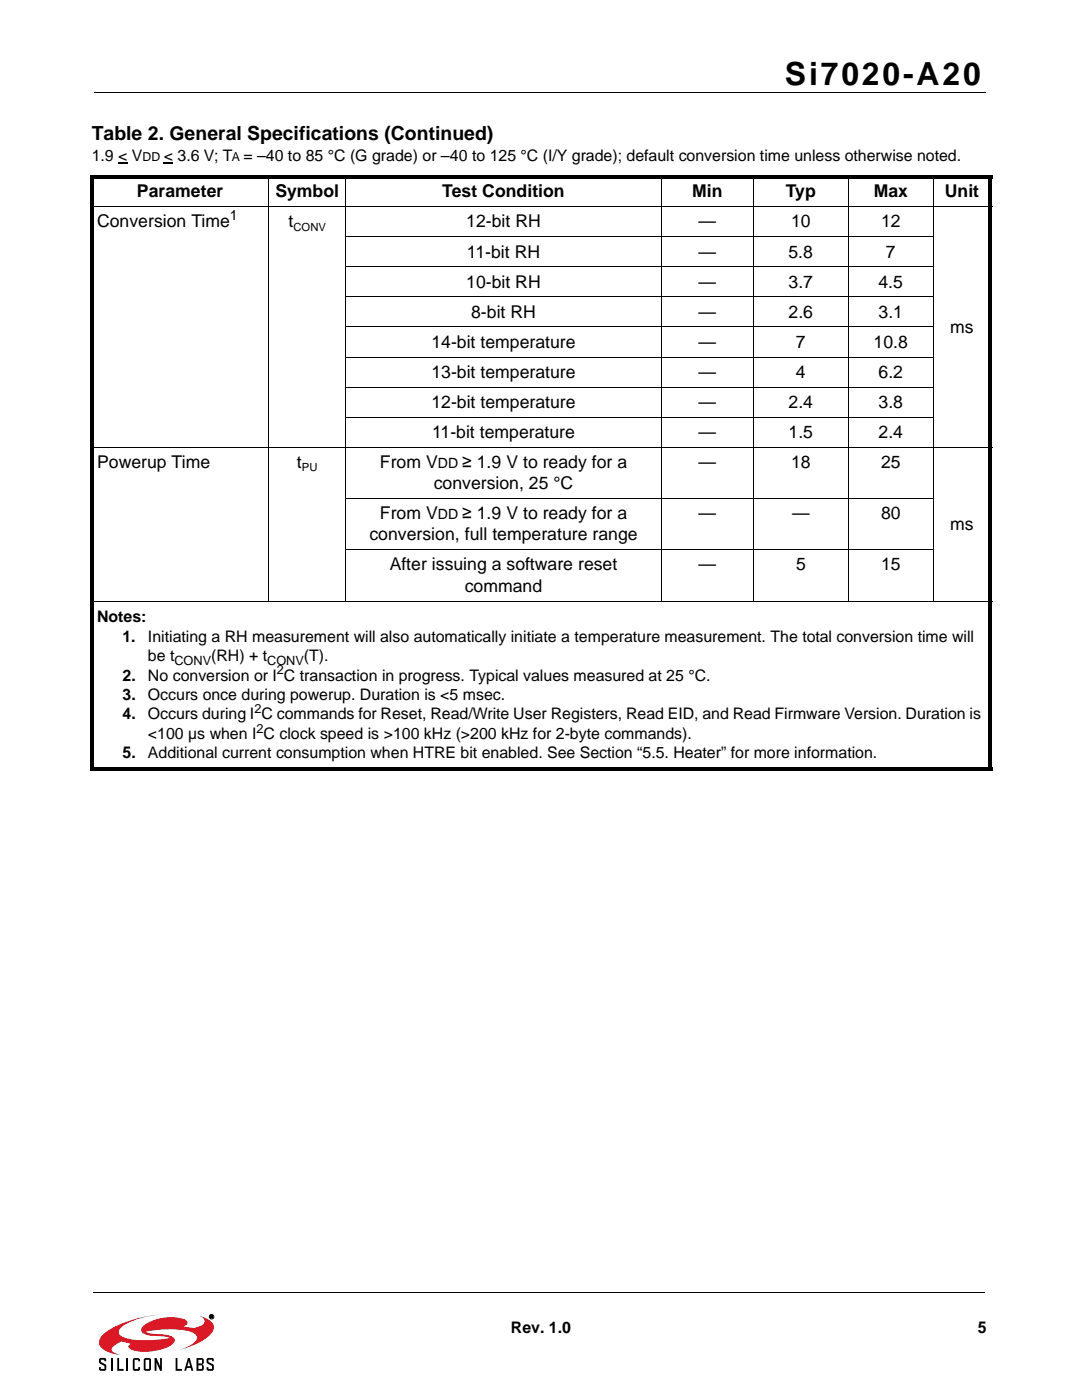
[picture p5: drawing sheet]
<svg xmlns="http://www.w3.org/2000/svg" width="216mm" height="279mm" viewBox="0 0 216 279" stroke-linecap="round" stroke-linejoin="round" font-family="sans-serif">
<defs><g id="words">
<text font-size="6.3" x="156.6" y="16.9">Si7020-A20</text>
<text font-size="3.9" x="18.3" y="28">Table 2. General Specifications (Continued)</text>
<g font-size="3.5">
<text x="27.3" y="39.4">Parameter</text>
<text x="54.9" y="39.4">Symbol</text>
<text x="88.3" y="39.4">Test Condition</text>
<text x="138.1" y="39.4">Min</text>
<text x="156.8" y="39.4">Typ</text>
<text x="174.3" y="39.4">Max</text>
<text x="188.5" y="39.4">Unit</text>
<text x="19.4" y="45.4">Conversion Time</text>
<text x="57.6" y="45.4">t</text>
<text x="93" y="45.4">12-bit RH</text>
<text x="139.4" y="45.4">—</text>
<text x="157.8" y="45.4">10</text>
<text x="175.8" y="45.4">12</text>
<text x="93.2" y="51.4">11-bit RH</text>
<text x="139.4" y="51.4">—</text>
<text x="157.3" y="51.4">5.8</text>
<text x="176.8" y="51.4">7</text>
<text x="93" y="57.4">10-bit RH</text>
<text x="139.4" y="57.4">—</text>
<text x="157.3" y="57.4">3.7</text>
<text x="175.3" y="57.4">4.5</text>
<text x="94" y="63.4">8-bit RH</text>
<text x="139.4" y="63.4">—</text>
<text x="157.3" y="63.4">2.6</text>
<text x="175.3" y="63.4">3.1</text>
<text x="86.1" y="69.4">14-bit temperature</text>
<text x="139.4" y="69.4">—</text>
<text x="158.8" y="69.4">7</text>
<text x="174.3" y="69.4">10.8</text>
<text x="189.6" y="66.4">ms</text>
<text x="86.1" y="75.4">13-bit temperature</text>
<text x="139.4" y="75.4">—</text>
<text x="158.8" y="75.4">4</text>
<text x="175.3" y="75.4">6.2</text>
<text x="86.1" y="81.4">12-bit temperature</text>
<text x="139.4" y="81.4">—</text>
<text x="157.3" y="81.4">2.4</text>
<text x="175.3" y="81.4">3.8</text>
<text x="86.2" y="87.4">11-bit temperature</text>
<text x="139.4" y="87.4">—</text>
<text x="157.3" y="87.4">1.5</text>
<text x="175.3" y="87.4">2.4</text>
<text x="19.4" y="93.4">Powerup Time</text>
<text x="59.2" y="93.4">t</text>
<text x="75.8" y="93.4">From V</text>
<text x="92.2" y="93.4">≥ 1.9 V to ready for a</text>
<text x="139.4" y="93.4">—</text>
<text x="157.8" y="93.4">18</text>
<text x="175.8" y="93.4">25</text>
<text x="86.5" y="97.6">conversion, 25 °C</text>
<text x="73.7" y="107.8">conversion, full temperature range</text>
<text x="75.8" y="103.6">From V</text>
<text x="92.2" y="103.6">≥ 1.9 V to ready for a</text>
<text x="139.4" y="103.6">—</text>
<text x="158.1" y="103.6">—</text>
<text x="175.8" y="103.6">80</text>
<text x="189.6" y="105.7">ms</text>
<text x="77.8" y="113.8">After issuing a software reset</text>
<text x="139.4" y="113.8">—</text>
<text x="158.8" y="113.8">5</text>
<text x="175.8" y="113.8">15</text>
<text x="92.7" y="118.1">command</text>
</g>
<g font-size="3.2">
<text x="18.3" y="32.1">1.9 &lt; V</text>
<text x="32.7" y="32.1">&lt; 3.6 V; T = –40 to 85 °C (G grade) or –40 to 125 °C (I/Y grade); default conversion time unless otherwise noted.</text>
<text x="19.4" y="124.2">Notes:</text>
<text x="24.4" y="128.1">1.</text>
<text x="29.5" y="128.1">Initiating a RH measurement will also automatically initiate a temperature measurement. The total conversion time will</text>
<text x="29.5" y="131.9">be t</text>
<text x="42.1" y="131.9">(RH) + t</text>
<text x="60.6" y="131.9">(T).</text>
<text x="24.4" y="135.8">2.</text>
<text x="29.5" y="135.8">No conversion or I C transaction in progress. Typical values measured at 25 °C.</text>
<text x="24.4" y="139.7">3.</text>
<text x="24.4" y="143.6">4.</text>
<text x="29.5" y="139.7">Occurs once during powerup. Duration is &lt;5 msec.</text>
<text x="29.5" y="143.6">Occurs during I C commands for Reset, Read/Write User Registers, Read EID, and Read Firmware Version. Duration is</text>
<text x="29.5" y="147.5">&lt;100 µs when I C clock speed is &gt;100 kHz (&gt;200 kHz for 2-byte commands).</text>
<text x="24.4" y="151.3">5.</text>
<text x="29.5" y="151.3">Additional current consumption when HTRE bit enabled. See Section “5.5. Heater” for more information.</text>
<text x="102" y="266">Rev. 1.0</text>
<text x="195.1" y="266">5</text>
</g>
<g font-size="2.8">
<text x="45.9" y="44">1</text>
<text x="87.4" y="93.4">DD</text>
<text x="87.4" y="103.6">DD</text>
</g>
<g font-size="2.5">
<text x="28.4" y="32.1">DD</text>
<text x="46.2" y="32.1">A</text>
<text x="34.8" y="132.7">CONV</text>
<text x="53.3" y="132.7">CONV</text>
<text x="55.2" y="134.6">2</text>
<text x="50.8" y="142.3">2</text>
<text x="51.2" y="146.2">2</text>
</g>
<g font-size="2.2">
<text x="58.5" y="46.1">CONV</text>
<text x="60.2" y="94.1">PU</text>
</g>
</g></defs>
<path d="M20.7 266.2a21.4 21.4 0 0 1 9.7-3.7l1.5-.2a16.9 16.9 0 0 0-7.6 2.5 1.05 1.05 0 0 0-.6 1 1.05 1.05 0 0 0 .7 1 17 17 0 0 0 9 .3l.5-.1a11.4 11.4 0 0 0-3.8-.4l-.4-.1a1.42 1.42 0 0 1-1.5-1.1 2.83 2.83 0 0 1 1.8-1.7 9.2 9.2 0 0 1 7.1-.3 .66 .66 0 0 1 .3 .8 .66 .66 0 0 1-.7 .5h-.1a4.3 4.3 0 0 0 3.4-.1 .97 .97 0 0 0 .8-.9 .97 .97 0 0 0-.7-1l-.4-.1 .6 .1a2.73 2.73 0 0 1 2.4 2.4 5.5 5.5 0 0 1-3.4 3l-3.7 1.4a6.3 6.3 0 0 0 3.7-2.3 1.39 1.39 0 0 0-1.4-1.5 21.1 21.1 0 0 0-8.9 .1l1.1 .3a10.3 10.3 0 0 1 4.4 .8 .81 .81 0 0 1-.1 1.4 10.1 10.1 0 0 1-8.3 1l-.5-.6 .5-.5-1.9-.5-.6 .4a1.81 1.81 0 0 0-1.3 1.3l.6 .6 1.2 .5-1.6-.3a3.4 3.4 0 0 1-2.7-2 2.19 2.19 0 0 1 .9-2z" fill="#da1826"/>
<g fill="none" stroke="#000" stroke-width=".2">
<path d="M18.8 18.4h177.8M53.6 34.9v85.1M69 34.9v85.1M132 34.9v85.1M150.4 34.9v85.1M169.2 34.9v85.1M186.3 34.9v85.1M17.9 41.3h180.1M69 47.3h117.4M69 53.3h117.4M69 59.3h117.4M69 65.3h117.4"/>
<path d="M69 71.3h117.4M69 77.3h117.4M17.9 89.3h180.1M69 83.2h117.4M69 99.5h117.4M17.9 120h180.1M69 109.7h117.4M18.6 257.9h177.8M42 262.5l.4 .1-.1 .2 .2 .2-.4-.2-.1 .2zM42.1 262.6l.3 .1h-.3z"/>
<circle cx="42.2" cy="262.8" r=".45"/>
</g>
<g fill="#000">
<path d="M17.9 34.9h180.1v.7h-180.1zM23.6 32.3h1.8v.3h-1.8zM32.7 32.3h1.8v.3h-1.8zM17.9 153.1h180.1v.7h-180.1zM18 35.6h.7v117.5h-.7zM197.3 35.6h.7v117.5h-.7zM19.8 271.2l.3-.2h.7h.2l.2 .4v.3h-.4v-.3h-.7v.4l1.1 .7v.9l-.4 .2-.9-.1-.1-.7h.3v.4h.7v-.6l-.1-.1a1.14 1.14 0 0 1-1-.7zM23.4 271h.4v2.2h.9v.4h-1.3zM26.6 271.2l.3-.2h.7l.3 .2v.5h-.3v-.3h-.7v1.8h.7v-.4h.3v.4l-.1 .3-.9 .1-.3-.2zM30.8 271h.4l.7 1.7v-1.7h.4v2.6h-.4l-.7-1.7v1.7h-.4zM35 271h.4v2.2h.9v.4h-1.3zM41.3 271.2l.3-.2h.7h.2l.2 .4v.3h-.4v-.3h-.7v.4l1 .7v.9l-.3 .2-.9-.1-.2-.7h.4v.4h.7v-.6l-.1-.1a1.14 1.14 0 0 1-1-.7z"/>
<path d="M28.7 271.2v2.2l.3 .2 .9-.1 .2-.3v-2l-.3-.2h-.8zM29 271.4h.8v1.8h-.8z"/>
<path d="M37.5 271l-.7 2.6h.3l.2-.6h.8l.1 .6h.4l-.7-2.6zM37.7 271.6l.2 1.1h-.5z"/>
<path d="M39.2 271v2.6l1.3-.1 .2-.3v-.6l-.3-.3 .3-.3-.1-.8-.3-.2zM39.6 271.4h.7v.7h-.7zM39.6 272.5h.7v.7h-.7z"/>
<path d="M42 262.5l.4 .1-.1 .2 .2 .2-.4-.2-.1 .2zM42.1 262.6v.1h.3z"/>
</g>
<path d="M22.3 271v2.6M25.4 271v2.6" fill="none" stroke="#000" stroke-width=".36"/>
<use href="#words"/>
</svg>
